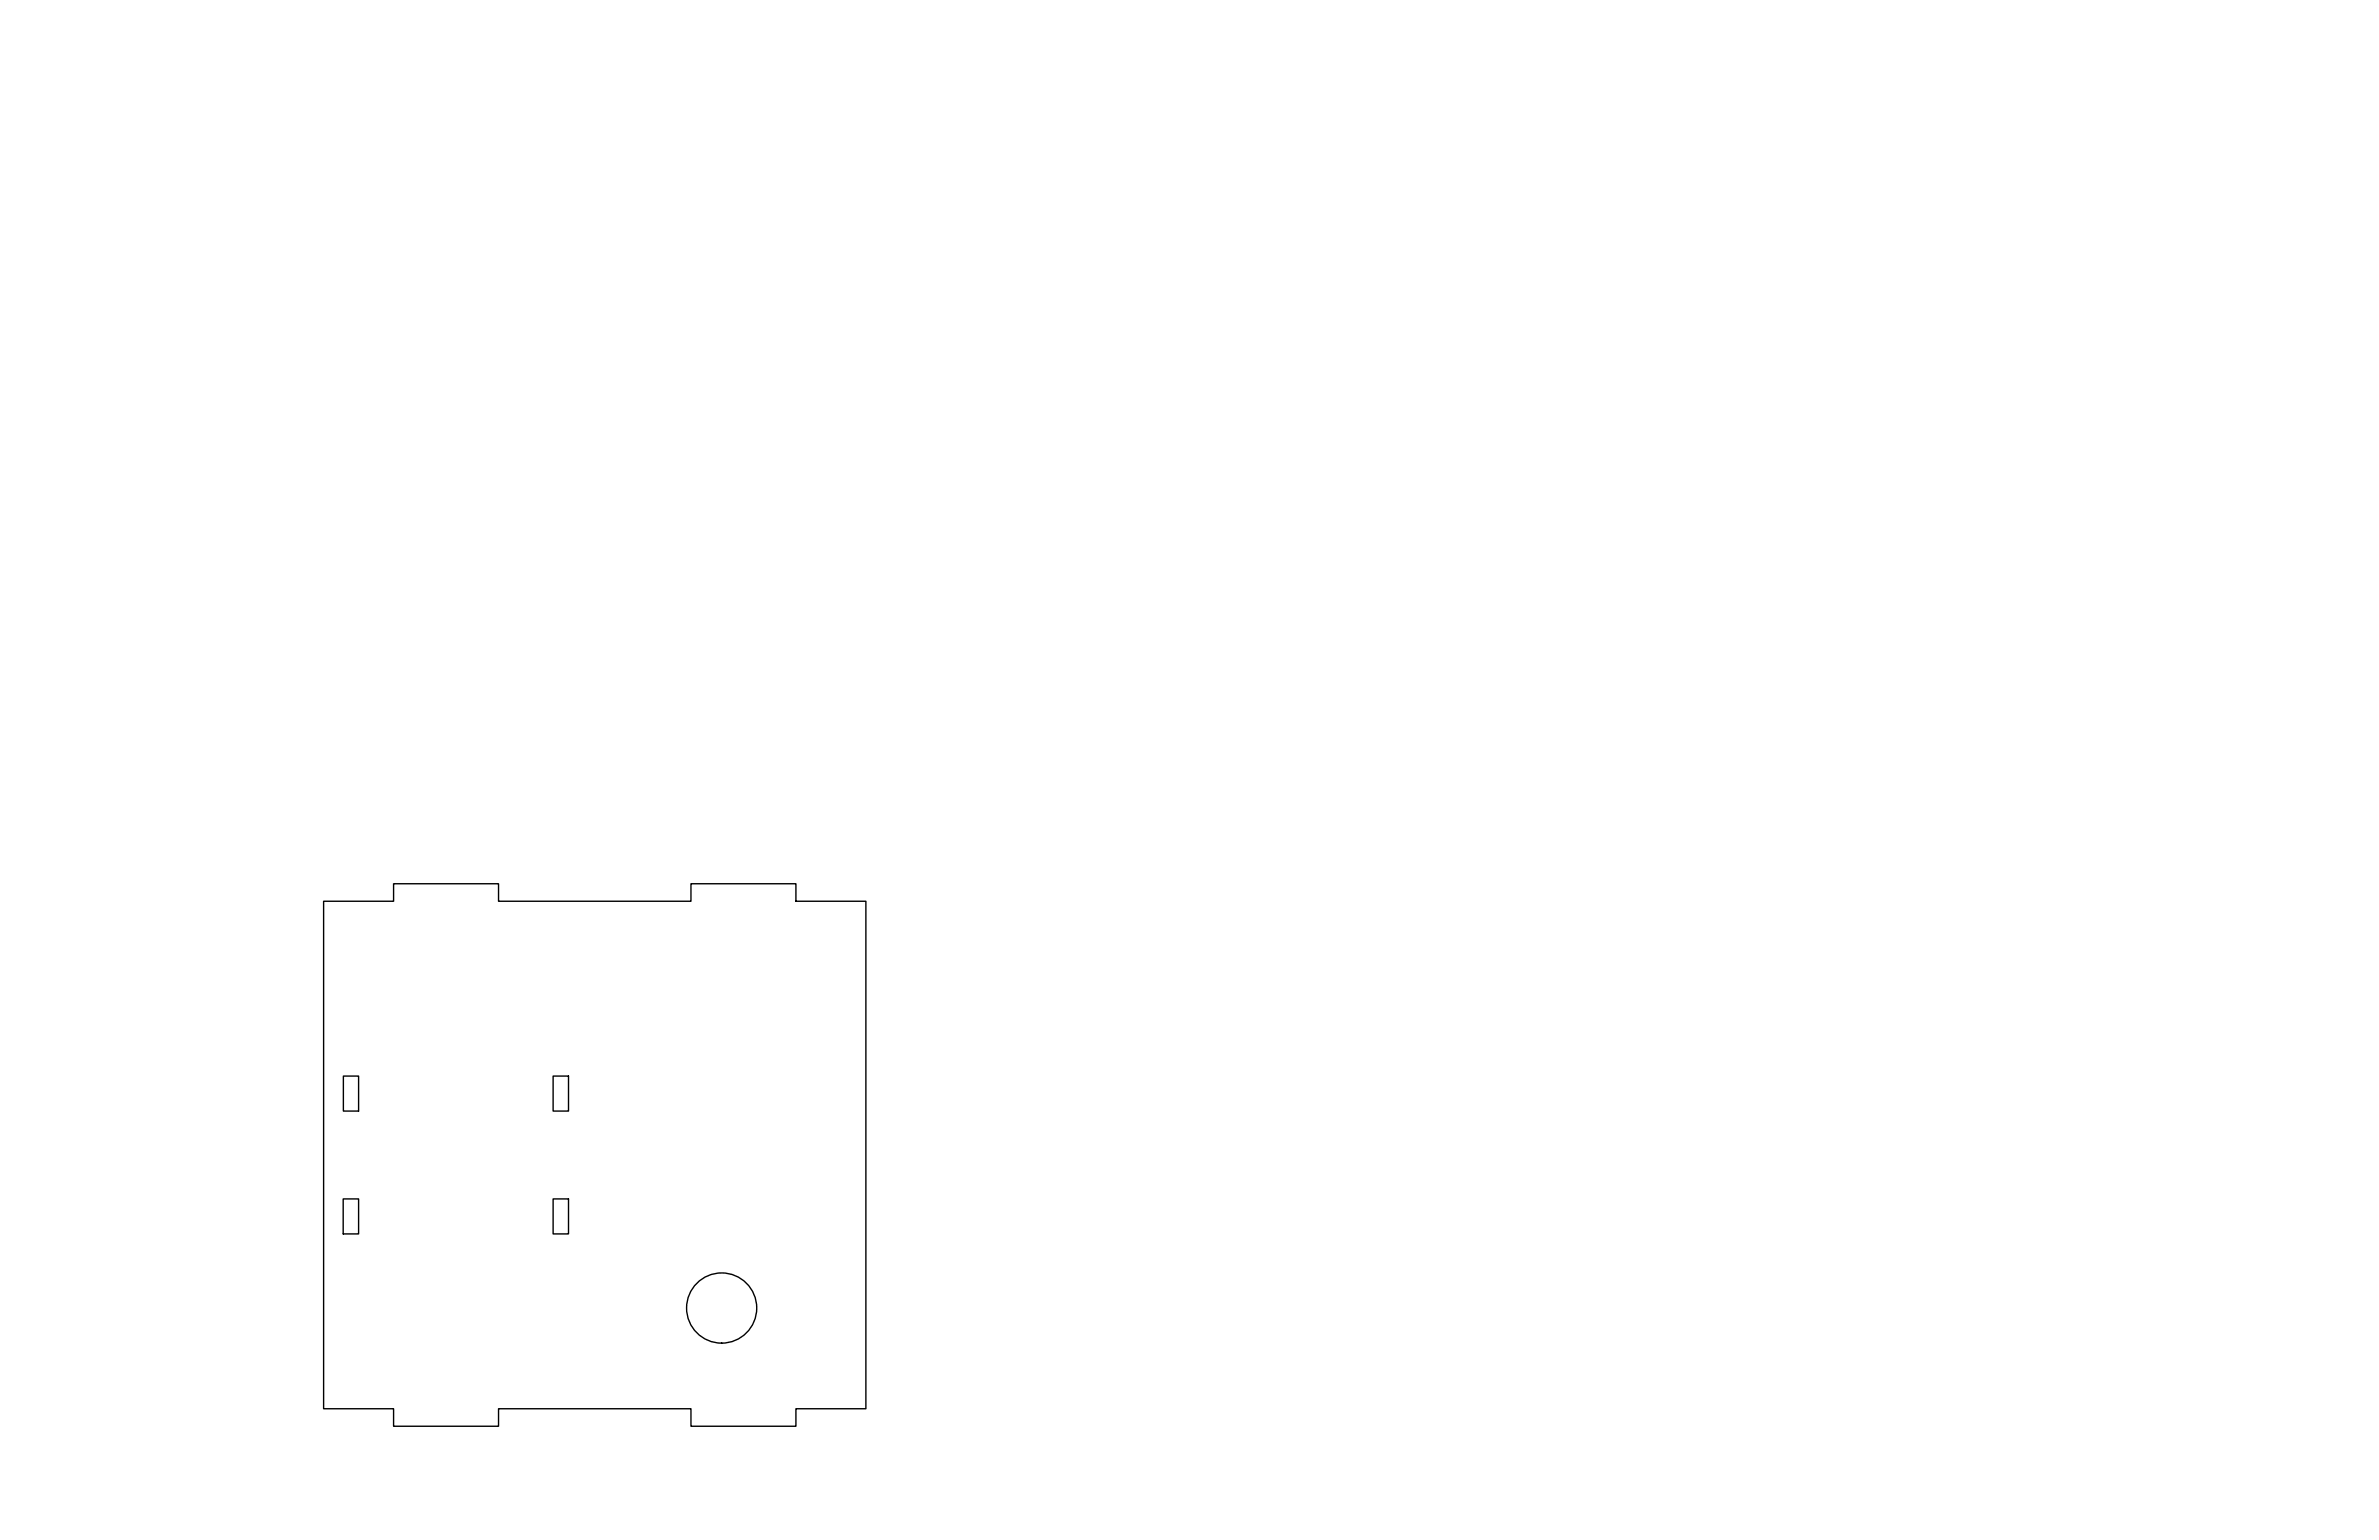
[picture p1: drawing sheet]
<svg xmlns="http://www.w3.org/2000/svg" width="864mm" height="559mm" viewBox="0 0 864 559" stroke-linecap="round" stroke-linejoin="round" font-family="sans-serif">
<!-- layer: Visible (ANSI) -->
<g fill="none" stroke="#000" stroke-width=".51">
<path d="M117.5 327h25.4v-6.3h38.1v6.3h69.8v-6.3h38.1v6.3h25.4v184.2h-25.4v6.3h-38.1v-6.3h-69.8v6.3h-38.1v-6.3h-25.4zM124.7 390.5h5.5v12.7h-5.5zM200.8 390.5h5.6v12.7h-5.6zM124.6 435h5.6v12.7h-5.6zM200.8 435h5.6v12.7h-5.6z"/>
<circle cx="262" cy="474.6" r="12.7"/>
</g>
</svg>
